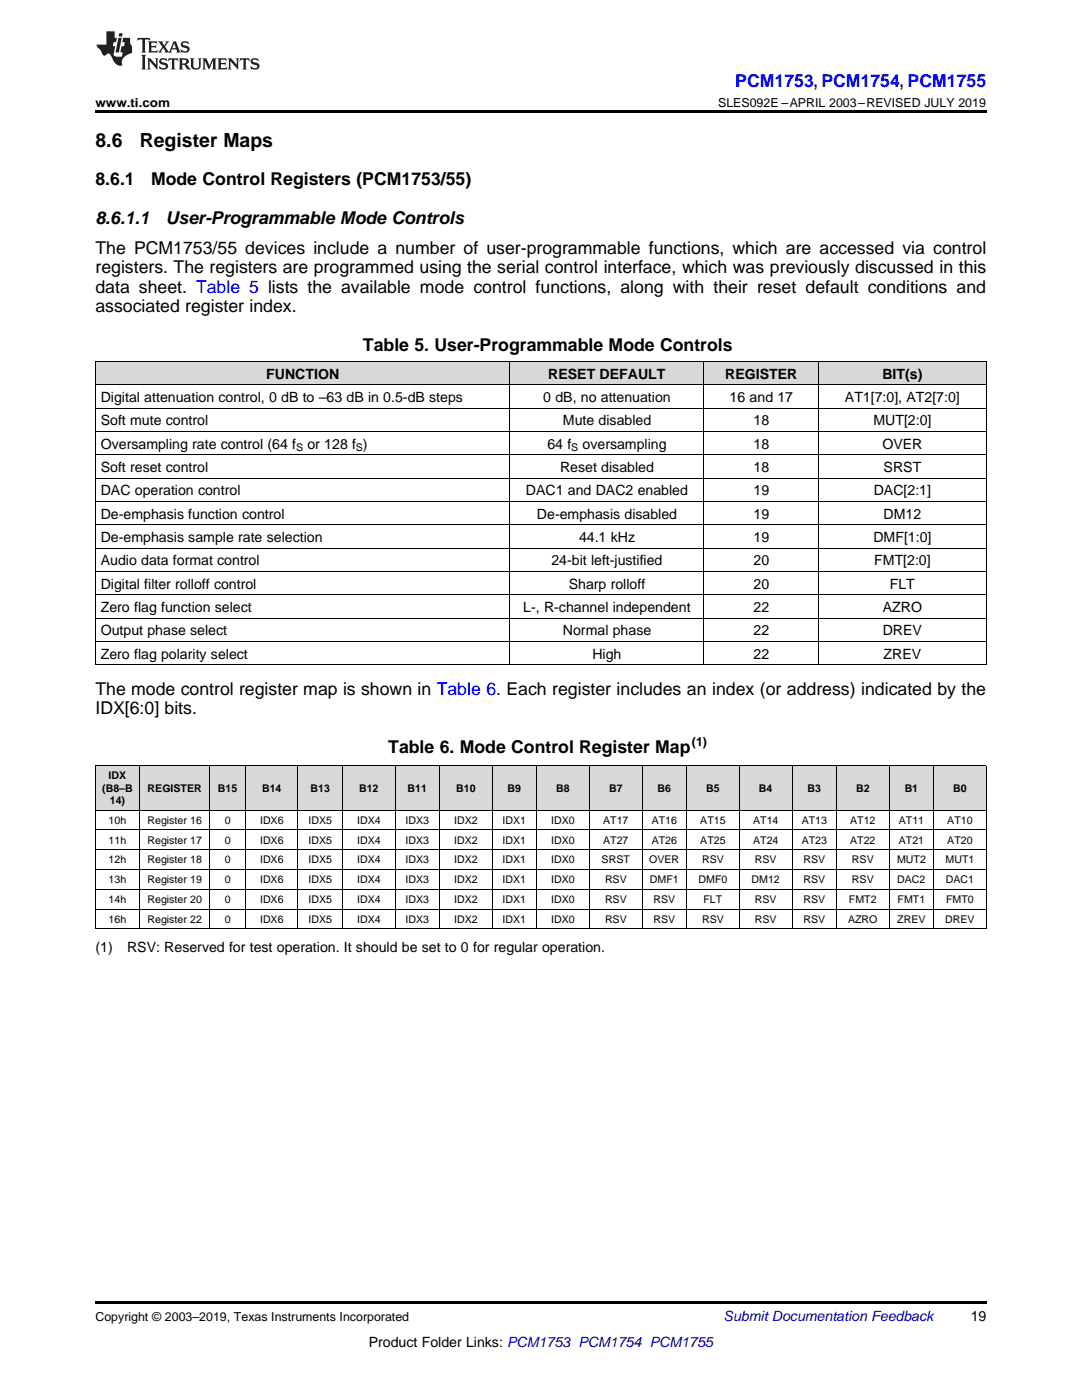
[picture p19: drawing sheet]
<svg xmlns="http://www.w3.org/2000/svg" width="216mm" height="279mm" viewBox="0 0 216 279" stroke-linecap="round" stroke-linejoin="round" font-family="sans-serif">
<defs><g id="words">
<g font-size="3.9">
<text x="19" y="29.3">8.6</text>
<text x="27.9" y="29.3">Register Maps</text>
</g>
<text font-size="3.5" fill="#00f" x="146.7" y="17.3">PCM1753, PCM1754, PCM1755</text>
<g font-size="3.5">
<text x="19" y="37">8.6.1</text>
<text x="30.1" y="37">Mode Control Registers (PCM1753/55)</text>
<text x="19" y="44.7">8.6.1.1</text>
<text x="33.1" y="44.7">User-Programmable Mode Controls</text>
<text x="19" y="50.7">The PCM1753/55 devices include a number of user-programmable functions, which are accessed via control</text>
<text x="19" y="54.6">registers. The registers are programmed using the serial control interface, which was previously discussed in this</text>
<text x="19" y="58.5">data sheet. Table 5 lists the available mode control functions, along with their reset default conditions and</text>
<text x="19" y="62.3">associated register index.</text>
<text x="72.4" y="70.1">Table 5. User-Programmable Mode Controls</text>
<text x="19" y="138.7">The mode control register map is shown in Table 6. Each register includes an index (or address) indicated by the</text>
<text x="19" y="142.6">IDX[6:0] bits.</text>
<text x="77.5" y="150.3">Table 6. Mode Control Register Map</text>
</g>
<g font-size="2.8">
<text x="53.1" y="75.6">FUNCTION</text>
<text x="109.4" y="75.6">RESET DEFAULT</text>
<text x="144.7" y="75.6">REGISTER</text>
<text x="176.1" y="75.6">BIT(s)</text>
<text x="20.1" y="80.2">Digital attenuation control, 0 dB to –63 dB in 0.5-dB steps</text>
<text x="108.4" y="80.2">0 dB, no attenuation</text>
<text x="145.6" y="80.2">16 and 17</text>
<text x="168.6" y="80.2">AT1[7:0], AT2[7:0]</text>
<text x="20.1" y="84.9">Soft mute control</text>
<text x="20.1" y="89.5">Oversampling rate control (64 f</text>
<text x="61.4" y="89.5">or 128 f )</text>
<text x="109.2" y="89.5">64 f</text>
<text x="112.3" y="84.9">Mute disabled</text>
<text x="116.2" y="89.5">oversampling</text>
<text x="150.4" y="84.9">18</text>
<text x="150.4" y="89.5">18</text>
<text x="174.3" y="84.9">MUT[2:0]</text>
<text x="176.1" y="89.5">OVER</text>
<text x="20.1" y="94.2">Soft reset control</text>
<text x="111.8" y="94.2">Reset disabled</text>
<text x="150.4" y="94.2">18</text>
<text x="176.3" y="94.2">SRST</text>
<text x="20.1" y="98.8">DAC operation control</text>
<text x="105" y="98.8">DAC1 and DAC2 enabled</text>
<text x="150.4" y="98.8">19</text>
<text x="174.3" y="98.8">DAC[2:1]</text>
<text x="20.1" y="103.5">De-emphasis function control</text>
<text x="107.1" y="103.5">De-emphasis disabled</text>
<text x="150.4" y="103.5">19</text>
<text x="176.3" y="103.5">DM12</text>
<text x="20.1" y="108.2">De-emphasis sample rate selection</text>
<text x="20.1" y="112.8">Audio data format control</text>
<text x="110" y="112.8">24-bit left-justified</text>
<text x="115.5" y="108.2">44.1 kHz</text>
<text x="150.4" y="108.2">19</text>
<text x="150.4" y="112.8">20</text>
<text x="174.3" y="108.2">DMF[1:0]</text>
<text x="174.4" y="112.8">FMT[2:0]</text>
<text x="20.1" y="117.5">Digital filter rolloff control</text>
<text x="113.5" y="117.5">Sharp rolloff</text>
<text x="150.4" y="117.5">20</text>
<text x="177.6" y="117.5">FLT</text>
<text x="20.1" y="122.1">Zero flag function select</text>
<text x="104.4" y="122.1">L-, R-channel independent</text>
<text x="150.4" y="122.1">22</text>
<text x="176.1" y="122.1">AZRO</text>
<text x="20.1" y="126.8">Output phase select</text>
<text x="20.1" y="131.4">Zero flag polarity select</text>
<text x="112.3" y="126.8">Normal phase</text>
<text x="118.2" y="131.4">High</text>
<text x="150.4" y="126.8">22</text>
<text x="150.4" y="131.4">22</text>
<text x="176.1" y="126.8">DREV</text>
<text x="176.3" y="131.4">ZREV</text>
<text x="19" y="190">(1)</text>
<text x="25.4" y="190">RSV: Reserved for test operation. It should be set to 0 for regular operation.</text>
<text x="193.7" y="263.6">19</text>
<text x="73.6" y="268.9">Product Folder Links: PCM1753 PCM1754 PCM1755</text>
</g>
<text font-size="2.8" fill="#0000c8" x="144.4" y="263.6">Submit Documentation Feedback</text>
<g font-size="2.5">
<text x="19" y="21.4">www.ti.com</text>
<text x="143.3" y="21.4">SLES092E –APRIL 2003–REVISED JULY 2019</text>
<text x="138.1" y="148.9">(1)</text>
<text x="19" y="263.6">Copyright © 2003–2019, Texas Instruments Incorporated</text>
</g>
<g font-size="2.1">
<text x="59.1" y="90.1">S</text>
<text x="71" y="90.1">S</text>
<text x="114" y="90.1">S</text>
<text x="21.7" y="155.5">IDX</text>
<text x="20.4" y="158">(B8–B</text>
<text x="21.9" y="160.4">14)</text>
<text x="29.5" y="158">REGISTER</text>
<text x="43.5" y="158">B15</text>
<text x="52.3" y="158">B14</text>
<text x="61.9" y="158">B13</text>
<text x="71.6" y="158">B12</text>
<text x="81.3" y="158">B11</text>
<text x="91" y="158">B10</text>
<text x="101.3" y="158">B9</text>
<text x="111" y="158">B8</text>
<text x="121.5" y="158">B7</text>
<text x="131.2" y="158">B6</text>
<text x="140.9" y="158">B5</text>
<text x="151.4" y="158">B4</text>
<text x="161.1" y="158">B3</text>
<text x="170.8" y="158">B2</text>
<text x="180.5" y="158">B1</text>
<text x="190.2" y="158">B0</text>
<text x="21.7" y="164.4">10h</text>
<text x="29.4" y="164.4">Register 16</text>
<text x="44.8" y="164.4">0</text>
<text x="51.9" y="164.4">IDX6</text>
<text x="61.6" y="164.4">IDX5</text>
<text x="71.3" y="164.4">IDX4</text>
<text x="80.9" y="164.4">IDX3</text>
<text x="90.6" y="164.4">IDX2</text>
<text x="100.3" y="164.4">IDX1</text>
<text x="110" y="164.4">IDX0</text>
<text x="120.4" y="164.4">AT17</text>
<text x="130" y="164.4">AT16</text>
<text x="139.7" y="164.4">AT15</text>
<text x="150.3" y="164.4">AT14</text>
<text x="160" y="164.4">AT13</text>
<text x="169.7" y="164.4">AT12</text>
<text x="179.4" y="164.4">AT11</text>
<text x="189" y="164.4">AT10</text>
<text x="21.7" y="168.3">11h</text>
<text x="21.7" y="172.3">12h</text>
<text x="29.4" y="168.3">Register 17</text>
<text x="29.4" y="172.3">Register 18</text>
<text x="44.8" y="168.3">0</text>
<text x="44.8" y="172.3">0</text>
<text x="51.9" y="168.3">IDX6</text>
<text x="51.9" y="172.3">IDX6</text>
<text x="61.6" y="168.3">IDX5</text>
<text x="61.6" y="172.3">IDX5</text>
<text x="71.3" y="168.3">IDX4</text>
<text x="71.3" y="172.3">IDX4</text>
<text x="80.9" y="168.3">IDX3</text>
<text x="80.9" y="172.3">IDX3</text>
<text x="90.6" y="168.3">IDX2</text>
<text x="90.6" y="172.3">IDX2</text>
<text x="100.3" y="168.3">IDX1</text>
<text x="100.3" y="172.3">IDX1</text>
<text x="110" y="168.3">IDX0</text>
<text x="110" y="172.3">IDX0</text>
<text x="120.1" y="172.3">SRST</text>
<text x="120.4" y="168.3">AT27</text>
<text x="129.5" y="172.3">OVER</text>
<text x="130" y="168.3">AT26</text>
<text x="139.7" y="168.3">AT25</text>
<text x="140.1" y="172.3">RSV</text>
<text x="150.3" y="168.3">AT24</text>
<text x="150.6" y="172.3">RSV</text>
<text x="160" y="168.3">AT23</text>
<text x="160.3" y="172.3">RSV</text>
<text x="169.7" y="168.3">AT22</text>
<text x="170" y="172.3">RSV</text>
<text x="179" y="172.3">MUT2</text>
<text x="179.4" y="168.3">AT21</text>
<text x="188.7" y="172.3">MUT1</text>
<text x="189" y="168.3">AT20</text>
<text x="21.7" y="176.2">13h</text>
<text x="29.4" y="176.2">Register 19</text>
<text x="44.8" y="176.2">0</text>
<text x="51.9" y="176.2">IDX6</text>
<text x="61.6" y="176.2">IDX5</text>
<text x="71.3" y="176.2">IDX4</text>
<text x="80.9" y="176.2">IDX3</text>
<text x="90.6" y="176.2">IDX2</text>
<text x="100.3" y="176.2">IDX1</text>
<text x="110" y="176.2">IDX0</text>
<text x="120.7" y="176.2">RSV</text>
<text x="129.7" y="176.2">DMF1</text>
<text x="139.4" y="176.2">DMF0</text>
<text x="150" y="176.2">DM12</text>
<text x="160.3" y="176.2">RSV</text>
<text x="170" y="176.2">RSV</text>
<text x="179" y="176.2">DAC2</text>
<text x="188.7" y="176.2">DAC1</text>
<text x="21.7" y="180.2">14h</text>
<text x="21.7" y="184.1">16h</text>
<text x="29.4" y="180.2">Register 20</text>
<text x="29.4" y="184.1">Register 22</text>
<text x="44.8" y="180.2">0</text>
<text x="44.8" y="184.1">0</text>
<text x="51.9" y="180.2">IDX6</text>
<text x="51.9" y="184.1">IDX6</text>
<text x="61.6" y="180.2">IDX5</text>
<text x="61.6" y="184.1">IDX5</text>
<text x="71.3" y="180.2">IDX4</text>
<text x="71.3" y="184.1">IDX4</text>
<text x="80.9" y="180.2">IDX3</text>
<text x="80.9" y="184.1">IDX3</text>
<text x="90.6" y="180.2">IDX2</text>
<text x="90.6" y="184.1">IDX2</text>
<text x="100.3" y="180.2">IDX1</text>
<text x="100.3" y="184.1">IDX1</text>
<text x="110" y="180.2">IDX0</text>
<text x="110" y="184.1">IDX0</text>
<text x="120.7" y="180.2">RSV</text>
<text x="120.7" y="184.1">RSV</text>
<text x="130.4" y="180.2">RSV</text>
<text x="130.4" y="184.1">RSV</text>
<text x="140.1" y="184.1">RSV</text>
<text x="140.4" y="180.2">FLT</text>
<text x="150.6" y="180.2">RSV</text>
<text x="150.6" y="184.1">RSV</text>
<text x="160.3" y="180.2">RSV</text>
<text x="160.3" y="184.1">RSV</text>
<text x="169.2" y="184.1">AZRO</text>
<text x="169.4" y="180.2">FMT2</text>
<text x="179" y="184.1">ZREV</text>
<text x="179.1" y="180.2">FMT1</text>
<text x="188.6" y="184.1">DREV</text>
<text x="188.8" y="180.2">FMT0</text>
</g>
</g></defs>
<g fill="#d8d8d8">
<path d="M19 152.8h8.8v8.9h-8.8z"/>
<path d="M27.8 152.8h14.1v8.9h-14.1z"/>
<path d="M41.9 152.8h7.1v8.9h-7.1z"/>
<path d="M49 152.8h10.5v8.9h-10.5z"/>
<path d="M59.5 152.8h8.8v8.9h-8.8z"/>
<path d="M68.3 152.8h10.6v8.9h-10.6z"/>
<path d="M78.9 152.8h8.8v8.9h-8.8z"/>
<path d="M87.7 152.8h10.5v8.9h-10.5z"/>
<path d="M98.2 152.8h8.9v8.9h-8.9z"/>
<path d="M107.1 152.8h10.5v8.9h-10.5z"/>
<path d="M117.6 152.8h10.6v8.9h-10.6z"/>
<path d="M128.2 152.8h8.8v8.9h-8.8z"/>
<path d="M137 152.8h10.5v8.9h-10.5z"/>
<path d="M147.5 152.8h10.6v8.9h-10.6z"/>
<path d="M158.1 152.8h8.8v8.9h-8.8z"/>
<path d="M166.9 152.8h10.6v8.9h-10.6z"/>
<path d="M177.5 152.8h8.8v8.9h-8.8z"/>
<path d="M186.3 152.8h10.5v8.9h-10.5z"/>
<path d="M19 72.2h82.8v4.6h-82.8z"/>
<path d="M101.8 72.2h38.7v4.6h-38.7z"/>
<path d="M140.5 72.2h22.9v4.6h-22.9z"/>
<path d="M163.4 72.2h33.4v4.6h-33.4z"/>
</g>
<path d="M19 22h177.8v.5h-177.8zM19 132.7h.2zM140.4 132.7h.1zM163.3 132.7h.1zM196.7 132.7h.1zM19 259.7h177.8v.5h-177.8z" fill="#000"/>
<g fill="none" stroke="#000" stroke-width=".2">
<path d="M19 76.8h177.8M19 72.1h177.8M19.1 72.1v60.6M101.7 72.1v60.6M140.5 72.1v60.6M163.3 72.1v60.6M196.8 72.1v60.6M19 95.4h177.8M19 90.8h177.8M19 86.1h177.8M19 81.4h177.8M19 118.7h177.8"/>
<path d="M19 114h177.8M19 109.4h177.8M19 104.7h177.8M19 100.1h177.8M19 132.7h177.8M19 128h177.8M19 123.3h177.8M19 152.8h177.8M19.1 152.8v32.6M27.8 152.8v32.6M41.9 152.8v32.6M48.9 152.8v32.6"/>
<path d="M59.5 152.8v32.6M68.3 152.8v32.6M78.8 152.8v32.6M87.6 152.8v32.6M98.2 152.8v32.6M107 152.8v32.6M117.6 152.8v32.6M128.1 152.8v32.6M136.9 152.8v32.6M147.5 152.8v32.6M158.1 152.8v32.6M166.8 152.8v32.6"/>
<path d="M177.4 152.8v32.6M186.2 152.8v32.6M196.8 152.8v32.6M19 177.5h177.8M19 173.5h177.8M19 169.6h177.8M19 165.6h177.8M19 161.7h177.8M19 185.4h177.8M19 181.4h177.8"/>
</g>
<g fill="#231f20">
<path d="M27.5 7.6l-.1 .5 .4-.2h.6v.1v2.1l-.2 .4h1l-.3-.4v-2.1l.1-.1h.5l.5 .2-.2-.5zM29.5 8.3l.2 .3v1.5l-.2 .4h1.8l.2-.6a1.04 1.04 0 0 1-1.3 .2v-.7h.6l.3 .2v-.6l-.3 .2h-.6v-.6l.8-.1 .4 .3-.2-.5zM31.5 8.3l.9 1.1-.9 1.1h.8l-.2-.2 .5-.7 .4 .7-.2 .2h1.5l-.1-.2 .1-.4h.9l.1 .4-.2 .2h1l-.3-.3-.7-1.9h-.5l-.9 2-.8-1 .9-1h-.8l.1 .3-.3 .5-.4-.6 .2-.2zM34.7 8.6l.4 1h-.7zM36.3 8.4a.63 .63 0 0 0-.2 .7 .63 .63 0 0 0 .6 .4l.6 .2 .1 .2a.75 .75 0 0 1-.7 .4 .75 .75 0 0 1-.6-.5l.1 .7 .1-.1a1.11 1.11 0 0 0 1.5-.6 1.13 1.13 0 0 0-1.2-.8l-.1-.4a1.04 1.04 0 0 1 1.2 .2l-.2-.5-.1 .1-.5-.2zM28.2 10.9l.2 .4v2.2l-.2 .4h1l-.3-.4v-2.2l.3-.4zM29.3 11.6l.3 .4v1.5l-.3 .4h.8l-.2-.4v-1.3l1.5 1.7v-1.9l.2-.4h-.7l.2 .4v.9l-1.1-1.3zM32 11.8a.62 .62 0 0 0-.2 .7 .62 .62 0 0 0 .6 .4l.6 .1 .1 .3a.76 .76 0 0 1-.7 .3 .76 .76 0 0 1-.6-.4l.1 .7 .1-.1a1.11 1.11 0 0 0 1.5-.6 1.13 1.13 0 0 0-1.2-.8l-.1-.4a1.04 1.04 0 0 1 1.2 .2l-.2-.6-.1 .1-.5-.1zM33.7 11.6l-.2 .6a.61 .61 0 0 1 .8-.3v1.6l-.2 .4h.9l-.2-.4v-1.6a.63 .63 0 0 1 .8 .3l-.2-.6zM35.6 11.6l.3 .4v1.5l-.3 .4h1l-.2-.2v-.8l.5 .2a.76 .76 0 0 0 1.2 .7l-1-1a.58 .58 0 0 0 .6-.5 .58 .58 0 0 0-.5-.6zM36.4 11.9h.1a.45 .45 0 0 1 .5 .1 .45 .45 0 0 1 .1 .5l-.7 .2zM37.9 11.6l.2 .2a2.17 2.17 0 0 0 .3 1.9 .99 .99 0 0 0 1.6-.6v-1.1l.2-.4h-.7l.2 .2a1.92 1.92 0 0 1-.2 1.8 .6 .6 0 0 1-.9-.5v-1.1l.2-.4zM40.4 11.6l.2 .4v1.5l-.2 .4h.7l-.2-.4v-1.4l.8 1.8 .8-1.8v1.4l-.2 .4h.9l-.2-.4v-1.5l.2-.4h-.8l-.6 1.5-.6-1.5zM43.4 11.6l.2 .4v1.5l-.2 .4h1.8l.2-.6a1.04 1.04 0 0 1-1.3 .1v-.6h.5l.4 .2v-.6l-.4 .2h-.5v-.7h.8l.3 .3-.1-.6zM45.5 11.6l.2 .4v1.5l-.2 .4h.7l-.2-.4v-1.3l1.5 1.7v-1.9l.2-.4h-.7l.2 .4v.9l-1.1-1.3zM47.9 11.6l-.1 .6a.61 .61 0 0 1 .8-.3v1.6l-.3 .4h1l-.3-.4 .1-1.6a.63 .63 0 0 1 .7 .3l-.1-.6zM50.2 11.8a.62 .62 0 0 0-.2 .7 .62 .62 0 0 0 .6 .4l.6 .1 .2 .3a.76 .76 0 0 1-.8 .3 .76 .76 0 0 1-.6-.4l.1 .7 .2-.1a1.11 1.11 0 0 0 1.5-.6 1.13 1.13 0 0 0-1.3-.8l-.1-.4a1.04 1.04 0 0 1 1.2 .2l-.1-.6-.2 .1-.5-.1z"/>
<path d="M21.2 6.3v2.6h-1.9l.1 .4 .7 .9a.91 .91 0 0 0 1 .8 .56 .56 0 0 1 .5-.3 .56 .56 0 0 1 .5 .3l.4 .8a1.53 1.53 0 0 0 1.9 1.2 1.54 1.54 0 0 1 1-2.1l.9-.3v-1.4a1.52 1.52 0 0 1-.3-1.6h-1.4l-.2 .8h.5l-.2 .8h-.4l-.2 1v.2l.4 .1-.2 .8a1.93 1.93 0 0 1-1.6-.3l.3-1.8h-.5l.2-.8h.4l.2-.8h-.4v-1.3zM23.6 7.6l-.6 2.9h.7l.6-2.9zM23.8 6.6l-.1 .7h.6l.2-.7z"/>
</g>
<use href="#words"/>
</svg>
